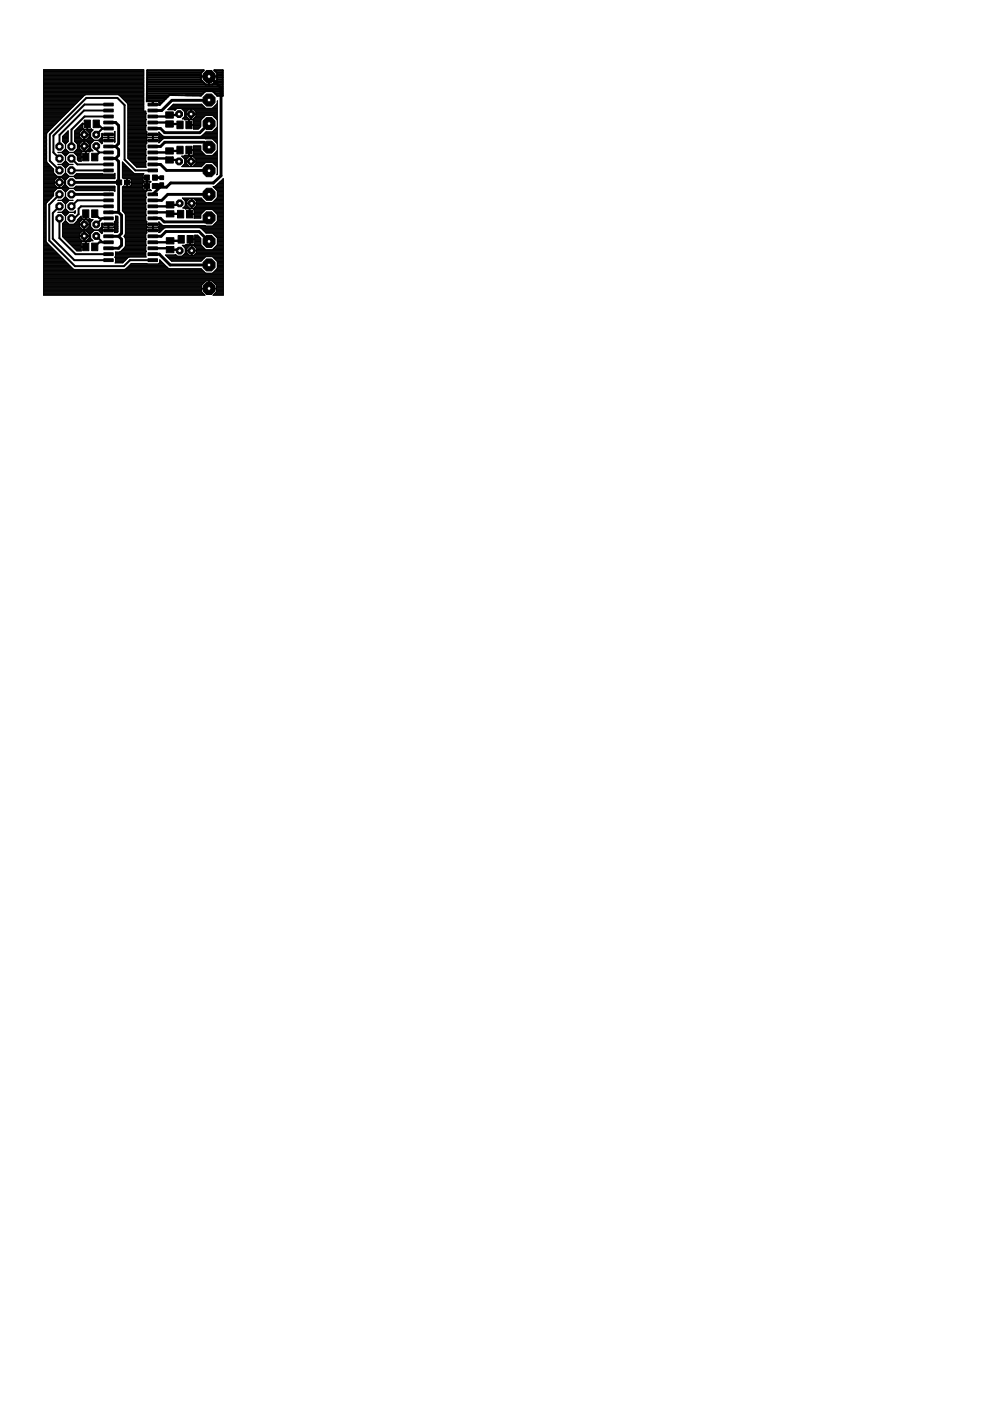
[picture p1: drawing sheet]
<svg xmlns="http://www.w3.org/2000/svg" width="210mm" height="297mm" viewBox="0 0 210 297" stroke-linecap="round" stroke-linejoin="round" font-family="sans-serif">
<g fill="#000" stroke="#000" stroke-width=".21">
<path d="M17.5 32.5h1.3v1.6h-1.3zM17.8 25.5h1.4v1.6h-1.4zM19.4 32.5h1.3v1.6h-1.3zM19.7 25.5h1.4v1.6h-1.4zM22 21.9h2v.6h-2zM22 23.1h2v.6h-2zM22 24.4h2v.6h-2zM22 25.7h2v.6h-2zM22 26.9h2v.6h-2zM22 28.2h2v.6h-2zM22 29.5h2v.6h-2zM22 30.8h2v.5h-2z"/>
<path d="M22 32h2v.6h-2zM22 33.3h2v.6h-2zM22 34.6h2v.6h-2zM22 35.8h2v.6h-2zM24.7 38.2h1.1v1h-1.1zM26.4 38.2h1.1v1h-1.1zM30.6 38.9h1.1v1h-1.1zM30.6 37.1h1.1v1.1h-1.1zM31.4 35.8h2v.6h-2zM31.4 34.6h2v.6h-2zM31.4 33.3h2v.6h-2zM31.4 32h2v.6h-2z"/>
<path d="M31.4 30.8h2v.5h-2zM31.4 29.5h2v.6h-2zM31.4 28.2h2v.6h-2zM31.4 26.9h2v.6h-2zM31.4 25.7h2v.6h-2zM31.4 24.4h2v.6h-2zM31.4 23.1h2v.6h-2zM31.4 21.9h2v.6h-2zM32.3 38.9h1.1v1h-1.1zM32.3 37.1h1.1v1.1h-1.1zM33.9 38.8h.8v.8h-.8zM33.9 37.3h.8v.8h-.8z"/>
<path d="M35.1 31.3h1.6v1.4h-1.6zM35.1 33.3h1.6v1.3h-1.6zM35.1 25.6h1.6v1.3h-1.6zM35.1 23.7h1.6v1.3h-1.6zM37.5 31h1.3v1.6h-1.3zM37.5 25.7h1.3v1.6h-1.3zM39.4 31h1.3v1.6h-1.3zM39.4 25.7h1.3v1.6h-1.3zM17.5 44.5h1.3v1.6h-1.3zM17.5 51.5h1.3v1.6h-1.3zM19.4 44.5h1.3v1.6h-1.3zM19.4 51.5h1.3v1.6h-1.3z"/>
<path d="M22 40.9h2v.6h-2zM22 42.2h2v.6h-2zM22 43.5h2v.5h-2zM22 44.7h2v.6h-2zM22 46h2v.6h-2zM22 47.3h2v.6h-2zM22 48.5h2v.6h-2zM22 49.8h2v.6h-2zM22 51.1h2v.6h-2zM22 52.3h2v.6h-2zM22 53.6h2v.6h-2zM22 54.9h2v.6h-2z"/>
<path d="M31.4 54.9h2v.6h-2zM31.4 53.6h2v.6h-2zM31.4 52.3h2v.6h-2zM31.4 51.1h2v.6h-2zM31.4 49.8h2v.6h-2zM31.4 48.5h2v.6h-2zM31.4 47.3h2v.6h-2zM31.4 46h2v.6h-2zM31.4 44.7h2v.6h-2zM31.4 43.5h2v.5h-2zM31.4 42.2h2v.6h-2zM31.4 40.9h2v.6h-2z"/>
<path d="M35.3 50.4h1.6v1.3h-1.6zM35.3 52.3h1.6v1.3h-1.6zM35.3 44.7h1.6v1.3h-1.6zM35.3 42.8h1.6v1.3h-1.6zM37.6 44.6h1.3v1.6h-1.3zM37.8 49.9h1.3v1.6h-1.3zM39.5 44.6h1.4v1.6h-1.4zM39.7 49.9h1.3v1.6h-1.3z"/>
<circle cx="20.4" cy="47.6" r=".78"/>
</g>
<g fill="none" stroke="#000" stroke-width=".21">
<path d="M9.2 20h21.3M9.2 19.9h21.3M9.2 19.7h21.3M9.2 19.6h21.3M9.2 19.5h21.3M9.2 19.4h21.3M9.2 19.3h21.3M9.2 19.1h21.3M9.2 19h21.3M9.2 18.9h21.3M9.2 18.8h21.3M9.2 18.7h21.3"/>
<path d="M9.2 18.5h21.3M9.2 18.4h21.3M9.2 18.3h21.3M9.2 18.2h21.3M9.2 18.1h21.3M9.2 17.9h21.3M9.2 17.8h21.3M9.2 17.7h21.3M9.2 17.6h21.3M9.2 17.5h21.3M9.2 17.3h21.3M9.2 17.2h21.3"/>
<path d="M9.2 17.1h21.3M9.2 17h21.3M9.2 16.8h21.3M9.2 16.7h21.3M9.2 16.6h21.3M9.2 16.5h21.3M9.2 16.4h21.3M9.2 16.3h21.3M9.2 16.1h21.3M9.2 16h21.3M9.2 15.9h21.3M9.2 15.8h21.3"/>
<path d="M9.2 15.6h21.3M9.2 15.5h21.3M9.2 15.4h21.3M9.2 15.3h21.3M9.2 15.2h21.3M9.2 15h21.3M9.2 14.9h21.3M9.2 29.4h.7M9.2 29.9h.7M9.2 29.8h.7M9.2 29.1h.7M9.2 20.1h21.3"/>
<path d="M9.2 34.8h1.1M9.2 32.4h.7M9.2 32.3h.7M9.2 27.6h1.3M9.2 28.6h.7M9.2 32.2h.7M9.2 33.3h.7M9.2 33.4h.7M9.2 34.2h.7M9.2 36.9h2.4M9.2 39.6h2.8M9.2 37.8h2.7"/>
<path d="M9.2 37.7h2.8M9.2 37.6h5.3M9.2 38.5h2.3M9.2 39.5h2.7M9.2 28.9h.7M9.2 27.9h1M9.2 24.4h4.5M9.2 27.3h1.6M9.2 26.4h2.5M9.2 23h5.9M9.2 22h6.9M9.2 34.5h.8"/>
<path d="M9.2 33.1h.7M9.2 32.9h.7M9.2 31.9h.7M9.2 31h.7M9.2 31.1h.7M9.2 39.8h5.3M9.2 39.9h5.4M9.2 39.4h2.6M9.2 39.3h2.5M9.2 39.2h2.3M9.2 39h2.3M9.2 38.9h2.3"/>
<path d="M9.2 38.8h2.3M9.2 38.7h3.3M9.2 38.4h2.3M9.2 38.3h2.3M9.2 38.2h2.4M9.2 38.1h2.5M9.2 38h2.6M9.2 37.5h5.4M9.2 37.3h2.9M9.2 37.2h2.7M9.2 37.1h2.6M9.2 37h2.5"/>
<path d="M9.2 36.7h2.3M9.2 36.6h2.2M9.2 36.5h2.2M9.2 36.4h2.2M9.2 36.3h2.2M9.2 36.1h2.2M9.2 36h2.2M9.2 35.9h2.2M9.2 35.8h2.1M9.2 35.7h2M9.2 35.5h1.8M9.2 35.4h1.7"/>
<path d="M9.2 35.3h1.6M9.2 35.2h1.5M9.2 35.1h1.4M9.2 34.9h1.2M9.2 34.7h1M9.2 34.6h.9M9.2 34.3h.7M9.2 34.1h.7M9.2 34h.7M9.2 33.8h.7M9.2 33.7h.7M9.2 33.6h.7"/>
<path d="M9.2 33.5h.7M9.2 33h.7M9.2 32.8h.7M9.2 32.6h.7M9.2 32.5h.7M9.2 32h.7M9.2 31.8h.7M9.2 31.7h.7M9.2 31.6h.7M9.2 31.4h.7M9.2 31.3h.7M9.2 31.2h.7"/>
<path d="M9.2 30.8h.7M9.2 30.7h.7M9.2 30.6h.7M9.2 30.5h.7M9.2 30.4h.7M9.2 30.2h.7M9.2 30.1h.7M9.2 30h.7M9.2 29.6h.7M9.2 29.5h.7M9.2 29.3h.7M9.2 29h.7"/>
<path d="M9.2 28.8h.7M9.2 28.7h.7M9.2 28.4h.7M9.2 28.3h.7M9.2 28.2h.7M9.2 28.1h.9M9.2 27.8h1.1M9.2 27.7h1.2M9.2 27.5h1.4M9.2 27.2h1.7M9.2 27.1h1.8M9.2 27h1.9"/>
<path d="M9.2 26.9h2M9.2 26.7h2.2M9.2 26.6h2.3M9.2 26.5h2.4M9.2 26.2h2.7M9.2 26.1h2.8M9.2 26h2.9M9.2 25.9h3M9.2 25.8h3.1M9.2 25.7h3.2M9.2 25.5h3.4M9.2 25.4h3.5"/>
<path d="M9.2 25.3h3.6M9.2 25.2h3.7M9.2 25h3.9M9.2 24.9h4M9.2 24.8h4.1M9.2 24.7h4.2M9.2 24.6h4.3M9.2 24.3h4.6M9.2 24.2h4.7M9.2 24.1h4.8M9.2 24h4.9M9.2 23.8h5.1"/>
<path d="M9.2 23.7h5.2M9.2 23.6h5.3M9.2 23.5h5.4M9.2 23.4h5.6M9.2 23.2h5.7M9.2 23.1h5.8M9.2 22.9h6M9.2 22.8h6.1M9.2 22.6h6.3M9.2 22.5h6.4M9.2 22.4h6.5M9.2 22.3h6.6"/>
<path d="M9.2 22.2h6.8M9.2 21.9h7M9.2 21.8h7.1M9.2 21.7h7.2M9.2 21.5h7.4M9.2 21.4h7.5M9.2 21.3h7.6M9.2 21.2h7.7M9.2 21.1h7.8M9.2 21h8M9.2 20.8h8.1M9.2 20.7h8.2"/>
<path d="M9.2 20.6h8.3M9.2 20.5h8.4M9.2 20.3h8.6M9.2 20.2h8.7M10.2 27.9l-.3 .5v5.8l.3 .5M10.2 34.7l1.2 1.2M11.4 35.9v.8l.7 .7h1l.8-.7M12.1 37.6l-.6 .6v.4h2.2v-.4l-.6-.6M12.1 39.8l-.6-.7v-.3h2.2v.3l-.6 .7M12.3 34.8l3.2 .1h-.9l-.7 .7-.8-.7zM12.5 39.6h.2M12.5 37.8h.2"/>
<path d="M12.5 37.7h.2M12.5 38.5h.2M12.5 39.5h.2M12.5 37.6v2.2M12.5 39.4h.2M12.5 39.3h.2M12.5 39.2h.2M12.5 39h.2M12.5 38.9h.2M12.5 38.8h.2M12.5 38.4h.2M12.5 38.3h.2"/>
<path d="M12.5 38.2h.2M12.5 38.1h.2M12.5 38h.2M12.7 37.6v2.2M12.7 38.7h1.2M13.1 32.4l.8 .7M13.2 37.3h1.4M13.2 34.9h1.4M13.2 37.7h1.2M13.2 39.6h1.2M13.3 32.2h1.2M13.3 34.7h1.2"/>
<path d="M13.3 29.4h1.2M13.3 29.9h1.2M13.3 29.8h1.2M13.3 29.1h1.2M13.3 30l.6 .5M13.3 28.9v1.1M13.3 28.9l1.2-1.2v2.3M13.3 37.8h.9M13.3 28.9h1.2M13.3 37.2h1.2M13.3 35.1h1.2M13.3 32.5h1.2"/>
<path d="M13.3 30h1.2M13.3 29.6h1.2M13.3 29.5h1.2M13.3 29.3h1.2M13.3 29h1.2M13.3 39.5h.9M13.4 37.1h1M13.4 35.2h1M13.4 34.6h1M13.4 32h1M13.4 38h.7M13.4 32.6h1"/>
<path d="M13.4 30.1h1M13.4 28.8h1.1M13.4 39.4h.7M13.5 31.9h.7M13.5 34.5h.7M13.5 37h.7M13.5 35.3h.7M13.5 32.8h.7M13.5 38.1h.5M13.5 30.2h.7M13.5 28.7h1M13.6 39.3h.4"/>
<path d="M13.6 31.8h.5M13.7 28.6h.8M13.7 36.9h.4M13.7 32.9h.4M13.7 35.4h.4M13.7 34.3h.4M13.7 30.4h.4M13.7 39.2h.2M13.7 38.2h.2M13.7 38.5h.2M13.7 39h.2M13.7 38.9h.2"/>
<path d="M13.7 38.8h.2M13.7 38.4h.2M13.7 38.3h.2M13.8 34.2h.2M13.8 35.5h.2M13.8 31.7h.2M13.8 36.7h.2M13.8 33h.2M13.8 30.5h.2M13.8 28.4h.7M13.9 30.5v1.1M13.9 33.1v1"/>
<path d="M13.9 35.6v1.1M13.9 34.1l-.8 .7M13.9 31.6l-.8 .7M13.9 33.3h.1M13.9 33.4h.1M13.9 33.1h.1M13.9 31h.1M13.9 31.1h.1M13.9 36.6h.1M13.9 36.5h.1M13.9 36.4h.1M13.9 36.3h.1"/>
<path d="M13.9 36.1h.1M13.9 36h.1M13.9 35.9h.1M13.9 35.8h.1M13.9 35.7h.1M13.9 34.1h.1M13.9 34h.1M13.9 33.8h.1M13.9 33.7h.1M13.9 33.6h.1M13.9 33.5h.1M13.9 31.6h.1"/>
<path d="M13.9 31.4h.1M13.9 31.3h.1M13.9 31.2h.1M13.9 30.8h.1M13.9 30.7h.1M13.9 30.6h.1M13.9 38.2v1l.7 .7h1.1l.4-.4h8.3M13.9 36.7l.7 .7h1.1l.5-.6 8 .1 .2-.2M13.9 31.6l.7 .7M13.9 34.1l.7 .7M13.9 28.3h.6M14 28.2h.5"/>
<path d="M14.1 28.1h.4M14.3 27.9h.2M14.4 27.8h.1M14.5 30l-.6 .5M14.6 32.4l-.7 .7M15.7 32.4l.7 .7v.8M15.7 39.9h8.7M15.7 37.5h8.7M15.7 37.3h8.7M15.8 32.2h3.3M15.8 37.6h8.6M15.8 29.4h1.4"/>
<path d="M15.8 29.9h4M15.8 29.8h8.6M15.8 29.1h1.2M15.8 30l.6 .5v1.1l-.7 .7M15.8 28.6h2M15.8 28.9h1M15.8 27.9h1.2M15.8 39.8h8.6M15.8 37.2h8.6M15.8 32.5h1.4M15.8 30h1.6M15.8 29.6h4"/>
<path d="M15.8 29.5h1.5M15.8 29.3h1.3M15.8 29h1.1M15.8 28.8h1M15.8 28.7h1M15.8 28.4h1M15.8 28.3h1M15.8 28.2h1M15.8 28.1h1.1M15.8 27.8h1.3M15.9 27.7h1.4M15.9 37.7h8.5"/>
<path d="M15.9 37.1h8.5M15.9 32h3.3M16 39.6h8.4M16 32.6h1.2M16 30.1h1.3M16 27.6h1.4M16 31.9h1.3M16.1 37.8h8.3M16.1 39.5h8.3M16.1 37h8.3M16.1 32.8h1.1M16.1 30.2h1"/>
<path d="M16.1 27.5h3.4M16.2 31.8h1M16.2 36.9h5.5M16.2 32.9h1M16.2 30.4h.8M16.3 27.3h1.4M16.3 31.7h.8M16.3 33h.9M16.3 30.5h.6M16.4 27.2h1.2M16.4 33.1h.8M16.4 31h1.4"/>
<path d="M16.4 31.1h2.8M16.4 33.8h.8M16.4 33.7h.8M16.4 33.6h.8M16.4 33.5h.8M16.4 31.6h.6M16.4 31.4h.4M16.4 31.3h.4M16.4 31.2h.4M16.4 30.8h.4M16.4 30.7h.4M16.4 30.6h.4"/>
<path d="M16.5 34h.7M16.5 27.1h1M16.6 34.1h.6M16.6 27h.9M16.7 26.9h.8M16.8 28.1l.6-.6h.4v2.1h-.4l-.6-.6v-.4h2.1v.4l-.6 .6h-.4v-2.1h.4l.6 .6v.4h-2.1zM16.8 30.6l.6-.6h.4v2h-.4l-.6-.6M16.8 30.6v.3h2.1v-.3M16.8 31.1v.3M16.9 26.7h.6M17 26.6h.5M17.1 26.5h.4"/>
<path d="M17.2 33.4v.8h-.5l-.3-.3M17.2 32.4v.8M17.2 26.4h.3M17.3 32.3h-5l4.9 .1M17.3 32.3l-.1 .1M17.3 26.2h1.1M17.5 26.1h.1M17.5 32.2l-.2 .1M17.5 27.1v-.8h1.1v1.1l.7-.1M17.5 27.1l.2 .2M17.7 27.3l.7 .1v-1.2l-.9-.1-1.7 1.7v2.2M17.8 29.4h.1"/>
<path d="M17.8 29.1h.1M17.8 27.6h.1M17.8 28.9h.1M17.8 27.9h.1M17.8 31.9h.1M17.8 31.8h.1M17.8 31.7h.1M17.8 31.6h.1M17.8 31.4h.1M17.8 31.3h.1M17.8 31.2h.1M17.8 30.8h.1"/>
<path d="M17.8 30.7h.1M17.8 30.6h.1M17.8 30.5h.1M17.8 30.4h.1M17.8 30.2h.1M17.8 30.1h.1M17.8 30h.1M17.8 29.5h.1M17.8 29.3h.1M17.8 29h.1M17.8 28.8h.1M17.8 28.7h.1"/>
<path d="M17.8 28.4h.1M17.8 28.3h.1M17.8 28.2h.1M17.8 28.1h.1M17.8 27.8h.1M17.8 27.7h.1M17.9 28.6h1.3M17.9 31h1.3M18.1 32.4h.2M18.1 32.3h.2M18.1 32.2v1.2h-1.7M18.1 33.1h.2"/>
<path d="M18.1 32.9h.2M18.1 33h.2M18.1 32.8h.2M18.1 32.6h.2M18.1 32.5h.2M18.2 20.1l-8 7.8M18.3 32.2v1l-1.9 .1M18.3 30h1.4M18.4 27.6l1.3-.1-.5 .6M18.4 29.5h1.3M18.4 31.9h1.2M18.4 27.3h.2"/>
<path d="M18.4 26.4h.2M18.4 27.2h.2M18.4 27.1h.2M18.4 27h.2M18.4 26.9h.2M18.4 26.7h.2M18.4 26.6h.2M18.4 26.5h.2M18.5 30.1h1.1M18.5 27.7h1.1M18.5 29.4h1M18.5 31.8h1"/>
<path d="M18.6 30.2h.9M18.6 27.8h.9M18.6 29.3h.8M18.6 31.7h.8M18.7 30.4h.6M18.7 27.9h.6M18.8 29.1h.5M18.8 31.6h.5M18.8 30.5h.4M18.8 28.1h.4M18.9 29h.3M18.9 31.4h.3"/>
<path d="M18.9 30.6l-.6-.6h-.4v2h.4l.6-.6v-.3M18.9 28.9h.3M18.9 31.3h.3M18.9 31.2h.3M18.9 30.8h.3M18.9 30.7h.3M18.9 30.6h.3M18.9 28.8h.3M18.9 28.7h.3M18.9 28.4h.3M18.9 28.3h.3M18.9 28.2h.3"/>
<path d="M19.2 28.1v.9l.7 .7M19.2 30.5v1l.5 .5-.8 .2M19.3 27.3h.1M19.3 27.3l.3 .2M20.9 29.7l.7-.7 .1-.7v.1h1.2v1.5h-1.9M21 29.6h.7M21.1 30h.6M21.1 29.5h.6M21.2 30.1h.5M21.3 29.4h.4M21.3 30.2h.4M21.4 29.3h.3"/>
<path d="M21.4 30.4h.3M21.5 29.1h2.9M21.6 30.5h.1M21.6 28.6h2.8M21.6 30.5l-.7-.7h-1l-.7 .7M21.6 28.9h.1M21.6 29h.1M21.6 28.8h.1M21.6 28.7h.1M21.6 28.4h.1M21.6 28.3h.1M21.7 28.6v.4"/>
<path d="M21.7 29.9v.2M21.7 30.1v.1M21.7 29.4v.3M21.7 30.2l-.1 .3M21.7 29l.2 .1-.2 .2M21.7 29.3v.1M22.9 29.4h.2M22.9 28.9h.2M22.9 29.6h.2M22.9 29.5h.2M22.9 29.3h.2M22.9 29h.2"/>
<path d="M22.9 28.8h.2M22.9 28.7h.2M24.3 29l-.3 .1 .3 .2M24.3 29.3v.4M24.3 36.9h.1M24.3 29.3h.1M24.3 29h.1M24.3 27.9h.1M24.3 28.1l.1-.2-.1 2.2v-.2M24.3 28.1v.1M24.3 28.1h.1M24.3 29.4h.1"/>
<path d="M24.3 28.2v.2h-1.2v1.5h1.3M24.3 28.6v.4M24.3 28.9h.1M24.3 30.1h.1M24.3 30h.1M24.3 29.6h.1M24.3 29.5h.1M24.3 28.8h.1M24.3 28.7h.1M24.3 28.4h.1M24.3 28.3h.1M24.3 28.2h.1"/>
<path d="M24.4 36.7v1.1M24.4 39.5v1.1l-.2-.2h-8.1l-.4-.4h-1.1l-.7 .7M24.4 37.8l-8.3 .1-.4-.5h-1.1l-.7 .8M24.4 36.7h.1M25 20.1l2 1.8M25.3 20.2h5.2M25.4 20.3h5.1M25.6 20.5h4.9M25.7 20.6h4.8M25.8 20.7h4.7M25.9 20.8h4.6M26 34.8h.4"/>
<path d="M26 36.9h4.4M26 39.6v5.1M26 39.6h4.3M26 37.7h5.1M26 37.6h5.1v.9M26 34.5h.1M26 39.8h4.3M26 39.9h4.3M26 37.5h4.3M26 37.3h4.3M26 37.2h4.3M26 37.1h4.3"/>
<path d="M26 37h4.4M26 36.7h2.4M26 36.6h2.2M26 36.5h2.1M26 36.4h2M26 36.3h1.9M26 36.1h1.7M26 36h1.6M26 35.9h1.5M26 35.8h1.4M26 35.7h1.3M26 35.5h1.2"/>
<path d="M26 35.4h1M26 35.3h.9M26 35.2h.8M26 35.1h.7M26 34.9h.5M26 34.7h.3M26 34.6h.2M26 37.7l.4 .1M26.1 21h4.4M26.1 37.8h4.2M26.1 39.5h5.1v.8l.6-.1M26.2 21.1h4.3"/>
<path d="M26.3 21.2h4.2M26.4 21.3h4.1M26.5 21.4h4M26.6 21.5h3.9M26.8 21.7h3.7M26.9 37.8v.8h.9v-.6M26.9 38.5h.1M26.9 39.4h.1M26.9 39.3h.1M26.9 39.2h.1M26.9 39h.1M26.9 38.9h.1"/>
<path d="M26.9 38.8h.1M26.9 38.4h.1M26.9 38.3h.1M26.9 38.2h.1M26.9 38.1h.1M26.9 38h.1M26.9 21.8h3.6M27 21.9l.1 .3M27 21.9h3.5M27 37.8v1.7l.8-.1M27 38.7h3.4M27.1 22h3.4"/>
<path d="M27.1 29.4h4M27.1 29.8h7.1M27.1 29.1h19M27.1 22.2v11.4l1.9 1.9h2l-.1-1.1 .2-.2-.2-.1M27.1 32.4h3.8M27.1 32.3h3.8M27.1 27.6h3.8M27.1 28.6h7.1M27.1 32.2h3.8M27.1 33.3h3.8M27.1 33.4h3.8M27.1 28.9h4"/>
<path d="M27.1 27.9h4M27.1 24.4h3.8M27.1 27.3h3.8M27.1 26.4h3.8M27.1 23h3.4M27.1 33.1h3.8M27.1 32.9h3.9M27.1 31.9h3.8M27.1 31h3.8M27.1 31.1h3.8M27.1 33.5h3.8M27.1 33h3.9"/>
<path d="M27.1 32.8h3.8M27.1 32.6h3.8M27.1 32.5h3.8M27.1 32h3.8M27.1 31.8h3.8M27.1 31.7h3.9M27.1 31.6h3.8M27.1 31.4h3.8M27.1 31.3h3.8M27.1 31.2h3.8M27.1 30.8h3.8M27.1 30.7h3.8"/>
<path d="M27.1 30.6h3.8M27.1 30.5h3.9M27.1 30.4h4M27.1 30.2h4M27.1 30.1h4M27.1 30h4M27.1 29.6h4M27.1 29.5h4M27.1 29.3h4M27.1 29h4M27.1 28.8h4M27.1 28.7h4"/>
<path d="M27.1 28.4h4M27.1 28.3h4M27.1 28.2h4M27.1 28.1h4M27.1 27.8h3.9M27.1 27.7h3.8M27.1 27.5h3.8M27.1 27.2h3.8M27.1 27.1h3.8M27.1 27h3.8M27.1 26.9h3.8M27.1 26.7h3.8"/>
<path d="M27.1 26.6h4M27.1 26.5h3.8M27.1 26.2h3.8M27.1 26.1h3.8M27.1 26h3.8M27.1 25.9h3.8M27.1 25.8h3.8M27.1 25.7h3.8M27.1 25.5h3.8M27.1 25.4h3.9M27.1 25.3h3.9M27.1 25.2h3.8"/>
<path d="M27.1 25h3.8M27.1 24.9h3.8M27.1 24.8h3.8M27.1 24.7h3.8M27.1 24.6h3.8M27.1 24.3h3.8M27.1 24.2h3.8M27.1 24.1h3.9M27.1 24h3.8M27.1 23.8h3.8M27.1 23.7h3.8M27.1 23.6h3.8"/>
<path d="M27.1 23.5h3.4M27.1 23.4h3.4M27.1 23.2h3.4M27.1 23.1h3.4M27.1 22.9h3.4M27.1 22.8h3.4M27.1 22.6h3.4M27.1 22.5h3.4M27.1 22.4h3.4M27.1 22.3h3.4M27.1 22.2h3.4M27.2 33.6h3.7"/>
<path d="M27.3 33.7h3.6M27.4 33.8h3.5M27.5 34h3.4M27.5 37.8l.3 .2M27.6 34.1h3.3M27.7 34.2h3.3M27.7 39.4h3.4M27.7 38h2.6M27.8 39.4v-.6h-.9v.7l-.7-.1-.2 .2M27.8 38h.1M27.8 39.3h2.5M27.8 38.1h2.5"/>
<path d="M27.8 38.5h4.2M27.8 39.2h2.5M27.8 39h2.5M27.8 38.9h2.5M27.8 38.8h2.5M27.8 38.4h2.6M27.8 38.3h2.6M27.8 38.2h2.5M27.9 34.3h3M28 34.5h2.9M28.1 34.6h2.8M28.2 34.7h2.7"/>
<path d="M28.4 34.8h2.5M28.5 34.9h2.4M28.6 35.1h2.3M28.7 35.2h2.2M28.9 35.3h2M29 35.4h2M30.3 39.5v.6l.2 .1M30.3 38.8l.3-.2h.5v1.7l-.6-.1M30.3 38.8v.1M30.4 38.3l.2 .2M30.4 37l.1-.2-2.2-.1-2.3-2.4v3.4M30.4 37l-.1 .6"/>
<path d="M30.4 38.3l-.1-.6h.9v.8M30.9 24.2l.2-.1-.2-.2v-.3h-.4v-8.8h-21.3v47.8h34.3l-.8-.8v-.5h1.5v-1.7h-.5l-1 .9v.6h3.2v-.6l-.9-.9h-.6v1.7h1.5v.5l-.7 .8h2.1v-24.7M30.9 24.2v1l.2 .1-.2 .2v1M30.9 30.6v1M30.9 31.6l.2 .1-.2 .1v1l.2 .2-.2 .1v1M30.9 26.5l.2 .1M31.1 26.6l-.2 .2v.9l.3 .3-.1 .1M31.1 28.2v.2h1.2v1.5h-5.2M31.1 28.6v.4M31.1 29.9v.2M31.1 30.1v.1M31.1 30.2l-.2 .4"/>
<path d="M31.1 39.6h.1M31.1 37.8h.1M31.1 28.1v.1M31.1 39.8h.1M31.1 39.9h.1M31.1 39.3h.1M31.1 39.2h.1M31.1 39h.1M31.1 38.9h.1M31.1 38.8h.1M31.1 38.7h.1M31.1 38.4h.1"/>
<path d="M31.1 38.3h.1M31.1 38.2h.1M31.1 38.1h.1M31.1 38h.1M31.1 29l.2 .1-.2 .2M31.1 29.3v.4M31.9 38.4l-.2 .1M31.9 38.4l.1 .1M31.9 38.4h.1M32 38.5l-.8 .1v.7h-.9v-.4M32.3 29.4h.2M32.3 28.9h.2"/>
<path d="M32.3 29.6h.2M32.3 29.5h.2M32.3 29.3h.2M32.3 29h.2M32.3 28.8h.2M32.3 28.7h.2M33.6 29.3h12.5M33.7 29.3v.1M33.7 29l-.3 .1 .3 .2M33.7 29h12.4M33.7 28.1h.1M33.7 29.4h12.4"/>
<path d="M33.7 29.4v.3M33.7 30.2h.1M33.7 30.1v.1M33.7 28.2v.2h-1.2v1.5h1.6M33.7 28.6v.4M33.7 29.9v.2M33.7 28.2v-.2l1.1 .9M33.7 28.9h12.4M33.7 30.1h.2M33.7 30h.3M33.7 29.6h.7M33.7 29.5h.8"/>
<path d="M33.7 28.8h.8M33.7 28.7h.7M33.7 28.4h.4M33.7 28.3h.3M33.7 28.2h.2M34.5 29.5l-.8 .7M34.8 29.4l-.3 .1M35.6 23.2h1.7M35.7 23.1h1.7M35.9 23h10.2M36 22.9h7.5M36.1 22.8h7.3"/>
<path d="M36.2 22.6h7.1M36.3 22.5h6.9M36.4 22.4h6.6M36.6 22.3h6.3M36.7 22.2h6.1M37 23.4h.1M38.5 23l.7 .7v1M38.6 35.3h4.1M38.6 23.1h7.5M38.7 33.3h1.3M38.7 25.2h1.3M38.7 23.2h1.3"/>
<path d="M38.7 35.2h1.3M38.8 33.4h1.1M38.8 25h1.1M38.8 23.4h1.1M38.8 35.1h1.1M38.9 33.5h.9M38.9 24.9h.9M38.9 34.9h.9M38.9 23.5h.9M39.1 33.6h.6M39.1 24.8h.5M39.1 34.8h.5"/>
<path d="M39.1 23.6h.5M39.1 25.3h3.7M39.1 33h7M39.2 34.2h1.2M39.2 24.4h.3M39.2 24.7l-.5 .5h.3l.2 .2M39.2 34.5h.3M39.2 34.7h.3M39.2 34.6h.3M39.2 34.3h.3M39.2 34.1h.3M39.2 34h.3"/>
<path d="M39.2 33.8h.3M39.2 33.7h.3M39.2 24.7h.3M39.2 24.6h.3M39.2 24.3h.3M39.2 24.2h1.2M39.2 24.1h.3M39.2 24h.3M39.2 23.8h.3M39.2 23.7h.3M39.2 25.4h.8v1h2.6M39.2 25.4h.1"/>
<path d="M39.5 23.8l.6-.6h.3v2.1h-.3l-.6-.7v-.3h2.1v.3l-.7 .7h-.3v-2.1h.3l.7 .6v.3h-2.1zM39.5 33.8l.6-.6h.3v2.1h-.3l-.6-.7v-.3h2.1v.3l-.7 .7h-.3v-2.1h.3l.7 .6v.3h-2.1zM40 32.4h.2M40 32.3h.2M40 32.2h.2M40 32.8h.2M40 32.6h.2M40 32.5h.2M40 32h.2M40 26.2h.2M40 26.1h.2M40 26h.2"/>
<path d="M40 25.9h.2M40 25.8h.2M40 25.7h.2M40 25.5h.2M40 25.4h.2M40.2 31.8h2.4M40.2 26.5h2.4M40.4 34.8h.2M40.4 33.3h.2M40.4 33.4h.2M40.4 24.4h.2M40.4 34.5h.2"/>
<path d="M40.4 35.2h.2M40.4 35.1h.2M40.4 34.9h.2M40.4 34.7h.2M40.4 34.6h.2M40.4 34.3h.2M40.4 34.1h.2M40.4 34h.2M40.4 33.8h.2M40.4 33.7h.2M40.4 33.6h.2M40.4 33.5h.2"/>
<path d="M40.4 25.2h.2M40.4 25h.2M40.4 24.9h.2M40.4 24.8h.2M40.4 24.7h.2M40.4 24.6h.2M40.4 24.3h.2M40.4 24.1h.2M40.4 24h.2M40.4 23.8h.2M40.4 23.7h.2M40.4 23.6h.2"/>
<path d="M40.4 23.5h.2M40.4 23.4h.2M40.4 23.2h.2M40.6 34.2h5.5M40.6 24.2h5.5M40.9 25.4h1.7M40.9 25.4l.1 .2M40.9 32.9h2.6M41 33.3h5.1M41 25.5h1.6M41 32.7l-.2 .2h-1.6l-.2 .2M41 32.8h2.4"/>
<path d="M41 25.2h1.9M41 23.2h5.1M41 32.4h2.1M41 32.3h1.9M41 32.2h1.8M41 25.6v.8M41 31.9v.8M41 32.7h.1M41 31.1h1.6M41 35.2h1.9M41 32.6h2.3M41 32.5h2.2"/>
<path d="M41 32h1.7M41 31.7h1.6M41 31.6h1.6M41 31.4h1.6M41 31.3h1.6M41 31.2h1.6M41 27.2h1.2M41 27.1h1.3M41 27h1.4M41 26.9h1.5M41 26.7h1.6M41 26.6h1.6"/>
<path d="M41 26.2h1.6M41 26.1h1.6M41 26h1.6M41 25.9h1.6M41 25.8h1.6M41 25.7h1.6M41.1 33.4h5M41.1 25h1.9M41.1 35.1h1.9M41.1 23.4h5M41.3 33.5h4.8M41.3 24.9h1.8"/>
<path d="M41.3 34.9h1.8M41.3 23.5h4.8M41.4 33.6h4.7M41.4 24.8h1.8M41.4 23.6h4.7M41.4 34.8h1.8M41.5 33.7h4.6M41.5 24.7h1.8M41.5 23.7h4.6M41.5 34.7h1.8M41.6 24.4h4.5M41.6 34.5h4.5"/>
<path d="M41.6 34.6h1.9M41.6 34.3h4.5M41.6 34.1h4.5M41.6 34h4.5M41.6 33.8h4.5M41.6 24.6h1.9M41.6 24.3h4.5M41.6 24.1h4.5M41.6 24h4.5M41.6 23.8h4.5M42.6 31.9v-1h-1.6v.8h-.8v1.2M42.6 31.9h-2.6v1"/>
<path d="M42.6 31.9l1 1.1h1.4l1.1-1.1M42.8 28.8l-.3 .1M42.8 28.8h3.3M43 28.7h3.1M43.1 28.6h.1M43.1 28.6h3M43.2 28.4h2.9M43.3 28.3h2.8M43.5 29.4h1.5l1.1 1.1M43.5 28.2h2.6M43.6 28.1h2.5M43.6 24.4l-1 1.1v1.3l-.5 .5h-1.1v-.7h-.8v-1.2h.7"/>
<path d="M45 24.4l1 1M45 34.4l1.1 1.1M45.1 32.9h1M45.1 29.5h1M45.1 22.9h1M45.2 34.6h.9M45.2 27.8h.9M45.2 24.6h.9M45.2 32.8h.9M45.2 29.6h.9M45.2 22.8h.9M45.3 39.6h2"/>
<path d="M45.3 34.7h.8M45.3 27.7h.8M45.3 24.7h.8M45.4 29.8h.7M45.4 39.8h1.9M45.4 32.6h.7M45.4 22.6h.7M45.4 24.8h.7M45.4 34.8h.7M45.4 27.6h.7M45.5 29.9h.6M45.5 32.5h.6"/>
<path d="M45.5 39.9h1.8M45.5 22.5h.6M45.5 39.5h1.8M45.5 27.5h.6M45.5 24.9h.6M45.6 34.9h.5M45.6 32.4h.5M45.6 30h.5M45.6 22.4h.5M45.6 39.5l-.4 .1 .9 .9M45.6 39.5h.1M45.7 27.3h.4"/>
<path d="M45.7 35.1h.4M45.7 25h.4M45.7 32.3h.4M45.7 39.4h1.6M45.7 30.1h.4M45.7 22.3h.4M45.8 39.4l-.2 .1M45.8 25.2h.3M45.8 35.2h.3M45.8 27.2h.3M45.8 32.2h.3M45.8 30.2h.3"/>
<path d="M45.8 39.3h1.5M45.8 22.2h.3M45.9 27.1h.2M45.9 25.3h.2M45.9 35.3h.2M46 32h.1M46 30.4h.1M46 22h.1M46 39.2h1.3M46 37h.1M46 35.4h.1M46 27h.1"/>
<path d="M46.1 27.9h-2.4l-.9 .9M46.1 26.9l-1.1 1M46.1 26.4h.1M46.1 33.1h-7.6l.7 .6v1l-.7 .6h4.2l.9-.9M46.1 21.9l-1.1 1h-1.4l-.9-.8h-5.9l-1.2 1.2h1.3l.2 .1 .4-.4M46.1 31h.1M46.1 31.1h.1M46.1 36.7h.1M46.1 36.6h.1M46.1 36.5h.1M46.1 36.4h.1M46.1 36.3h.1"/>
<path d="M46.1 36.1h.1M46.1 36h.1M46.1 35.9h.1M46.1 35.8h.1M46.1 35.7h.1M46.1 35.5h.1M46.1 31.8h.1M46.1 31.7h.1M46.1 31.6h.1M46.1 31.4h.1M46.1 31.3h.1M46.1 31.2h.1"/>
<path d="M46.1 30.8h.1M46.1 30.7h.1M46.1 30.6h.1M46.1 26.9h.1M46.1 26.7h.1M46.1 26.6h.1M46.1 26.5h.1M46.1 26.2h.1M46.1 26.1h.1M46.1 26h.1M46.1 25.9h.1M46.1 25.8h.1"/>
<path d="M46.1 25.7h.1M46.1 25.5h.1M46.1 21.9h.1M46.1 21.8h.1M46.1 21.7h.1M46.1 21.5h.1M46.1 21.4h.1M46.1 21.4v15.5l-.2 .2 .2-.2M46.1 39h1.2M46.2 38.9h1.1M46.4 38.8h.9M46.5 38.7h.8"/>
<path d="M46.6 38.5h.7M46.8 38.4h.5M46.9 38.3h.4M47 38.2h.3M47.2 38.1h.1M47.3 38l-1.5 1.4M47.3 38h.1M47.3 37.9v.1M9.2 42.5h1.1M9.2 45.1h.6M9.2 48.8h.6M9.2 47.5h.6"/>
<path d="M9.2 47.6h.6M9.2 48.2h.6M9.2 45.8h.6M9.2 49.3h.6M9.2 51.2h.6M9.2 52.4h1.7M9.2 55.9h5.2M9.2 57h6.3M9.2 58h38.1M9.2 54.5h3.8M9.2 54.3h3.6M9.2 51.8h1.1"/>
<path d="M9.2 49.9h.6M9.2 49.4h.6M9.2 47.8h.6M9.2 46.3h.6M9.2 45.3h.6M9.2 44.1h.6M9.2 50h.6M9.2 50.1h.6M9.2 51.1h.6M9.2 59.9h34.1M9.2 59.8h34.3M9.2 59.6h34.4"/>
<path d="M9.2 59.5h38.1M9.2 59.4h38.1M9.2 59.3h38.1M9.2 59.2h38.1M9.2 59.1h38.1M9.2 58.9h38.1M9.2 58.8h38.1M9.2 58.7h38.1M9.2 58.6h38.1M9.2 58.4h38.1M9.2 58.3h38.1M9.2 58.2h38.1"/>
<path d="M9.2 58.1h38.1M9.2 57.8h34.3M9.2 57.7h34.2M9.2 57.6h34.1M9.2 57.5h33.9M9.2 57.4h33.8M9.2 57.2h33.7M9.2 57.1h6.5M9.2 56.9h6.2M9.2 56.7h6M9.2 56.6h5.9M9.2 56.5h5.8"/>
<path d="M9.2 56.4h5.7M9.2 56.3h5.6M9.2 56.2h5.4M9.2 56h5.3M9.2 55.8h5.1M9.2 55.7h5M9.2 55.5h4.8M9.2 55.4h4.7M9.2 55.3h4.6M9.2 55.2h4.5M9.2 55.1h4.3M9.2 54.9h4.2"/>
<path d="M9.2 54.8h4.1M9.2 54.7h4M9.2 54.6h3.9M9.2 54.2h3.5M9.2 54.1h3.4M9.2 54h3.3M9.2 53.9h3.1M9.2 53.7h3M9.2 53.6h2.9M9.2 53.5h2.8M9.2 53.4h2.7M9.2 53.3h2.5"/>
<path d="M9.2 53.1h2.4M9.2 53h2.3M9.2 52.9h2.2M9.2 52.8h2.1M9.2 52.7h1.9M9.2 52.5h1.8M9.2 52.3h1.6M9.2 52.2h1.4M9.2 52h1.3M9.2 51.9h1.2M9.2 51.7h1M9.2 51.6h.9"/>
<path d="M9.2 51.5h.7M9.2 51.3h.6M9.2 51h.6M9.2 50.8h.6M9.2 50.7h.6M9.2 50.6h.6M9.2 50.5h.6M9.2 50.4h.6M9.2 50.2h.6M9.2 49.8h.6M9.2 49.6h.6M9.2 49.5h.6"/>
<path d="M9.2 49.2h.6M9.2 49h.6M9.2 48.9h.6M9.2 48.7h.6M9.2 48.6h.6M9.2 48.4h.6M9.2 48.3h.6M9.2 48.1h.6M9.2 48h.6M9.2 47.7h.6M9.2 47.3h.6M9.2 47.2h.6"/>
<path d="M9.2 47.1h.6M9.2 47h.6M9.2 46.9h.6M9.2 46.8h.6M9.2 46.6h.6M9.2 46.5h.6M9.2 46.4h.6M9.2 46.1h.6M9.2 46h.6M9.2 45.9h.6M9.2 45.7h.6M9.2 45.6h.6"/>
<path d="M9.2 45.4h.6M9.2 45.2h.6M9.2 44.9h.6M9.2 44.8h.6M9.2 44.7h.6M9.2 44.6h.6M9.2 44.4h.6M9.2 44.3h.6M9.2 44.2h.6M9.2 44h.6M9.2 43.9h.6M9.2 43.7h.6"/>
<path d="M9.2 43.6h.6M9.2 43.5h.6M9.2 43.4h.6M9.2 43.2h.6M9.2 43.1h.6M9.2 43h.6M9.2 42.9h.8M9.2 42.8h.9M9.2 42.7h1M9.2 42.4h1.3M9.2 42.3h1.4M9.2 42.2h1.5"/>
<path d="M9.2 42h1.6M9.2 41.9h1.7M9.2 41.8h1.8M9.2 41.7h2M9.2 41.6h2.1M9.2 41.4h2.2M9.2 41.3h2.2M9.2 41.2h2.2M9.2 41.1h2.2M9.2 41h2.2M9.2 40.9h2.2M9.2 40.7h2.2"/>
<path d="M9.2 40.6h2.3M9.2 40.5h2.4M9.2 40.4h2.5M9.2 40.2h2.6M9.2 40.1h2.8M9.2 40h2.9M9.8 43.3v7.8M9.8 51.1l.3 .5M9.8 43v.3M10.1 51.6l5.6 5.5h10.7l1.5-1.2h3.3M11.4 40.7v.8l-1.6 1.5M11.4 40.7l.7-.7h1l.8 .7"/>
<path d="M12.3 42.5h.8l.8-.8 .7 .8h.9zM13.1 42.5l.8 .7M13.1 45l.8 .8M13.1 40h1.5M13.2 44.9h1.4M13.2 42.4h1.4M13.3 45.2h1.2M13.3 48.8h11.7M13.3 47.5h1.3M13.3 47.6h4.5M13.3 48.2h3.7M13.3 49.3h3.8"/>
<path d="M13.3 49.9h3.5M13.3 49.4h3.7M13.3 47.8h3.5M13.3 50h5.9M13.3 50.1h5.9M13.3 49.8h3.5M13.3 49.6h3.5M13.3 49.5h3.6M13.3 49.2h4M13.3 49h4.1M13.3 48.9h6.5M13.3 48.7h6.5"/>
<path d="M13.3 48.6h4.1M13.3 48.4h4M13.3 48.3h3.8M13.3 48.1h3.6M13.3 48h3.5M13.3 47.7h3.5M13.3 42.7h1.2M13.3 40.1h1.2M13.3 42.3h1.2M13.3 47.3h1.2M13.3 44.8h1.2M13.3 50.2h3.5"/>
<path d="M13.4 45.3h1M13.4 42.8h1M13.4 40.2h1M13.4 44.7h.9M13.4 42.2h1M13.4 47.2h.9M13.5 50.4h3.3M13.5 45.4h.8M13.5 42.9h.8M13.5 40.4h.7M13.5 47.1h.7M13.5 44.6h.7"/>
<path d="M13.5 42h.7M13.6 50.5h3.2M13.6 45.6h.5M13.6 43h.5M13.6 40.5h.5M13.7 41.9h.4M13.7 47h.4M13.7 44.4h.4M13.7 50.6h3.3M13.7 45.7h.3M13.7 43.1h.3M13.8 40.6h.2"/>
<path d="M13.8 44.3h.2M13.8 41.8h.2M13.8 46.9h.2M13.8 50.7h3.3M13.9 40.7v1M13.9 43.2v1.1M13.9 45.8v1M13.9 46.8l-.6 .6v2.8l3 3h.9v-.8M13.9 44.3l-.8 .7h-.8l3.7 .1M13.9 45.8h.1M13.9 46.3h.1M13.9 44.1h.1"/>
<path d="M13.9 46.8h.1M13.9 46.6h.1M13.9 46.5h.1M13.9 46.4h.1M13.9 46.1h.1M13.9 46h.1M13.9 45.9h.1M13.9 44.2h.1M13.9 44h.1M13.9 43.9h.1M13.9 43.7h.1M13.9 43.6h.1"/>
<path d="M13.9 43.5h.1M13.9 43.4h.1M13.9 43.2h.1M13.9 41.7h.1M13.9 41.6h.1M13.9 41.4h.1M13.9 41.3h.1M13.9 41.2h.1M13.9 41.1h.1M13.9 41h.1M13.9 40.9h.1M13.9 40.7h.1"/>
<path d="M13.9 44.3l.7 .7h1.1l.3-.3M13.9 50.8h3.3M14.1 51h3.2M14.2 51.1h5M14.3 51.2h4.8M14.4 51.3h2.9M14.5 51.5h2.7M14.6 42.5l-.7 .7M14.6 45l-.7 .8M14.7 51.6h2.5M14.8 51.7h2.4M14.9 51.8h2.3"/>
<path d="M15 51.9h2.2M15.1 52h2.1M15.3 52.2h1.9M15.4 52.3h2.7M15.6 52.5h1.6M15.7 40h8.7M15.7 47.5h3.5M15.7 44.9h.3M15.7 52.7h1.5M15.8 45.2h.1M15.8 40.1h8.6M15.9 52.8h1.3"/>
<path d="M15.9 47.3h.9M15.9 44.8h.1M15.9 40.2h8.5M16 44.7l-.1 .5-.2-.2M16 44.7h.1M16 52.9h1.2M16 47.2h.8M16 40.4h8.4M16.1 47.1h.8M16.1 53h1.1M16.2 47h.8M16.2 53.1h1"/>
<path d="M16.3 46.9h.8M16.4 46.6v.2l-.7 .7h-1.1l-.7-.7M16.4 46.8h.8M16.4 46.6h1M16.5 46.5h2.7M16.6 46.4h.8M16.7 46.3h.6M16.8 47.5v-.3l.6-.7h.4v2.1h-.4l-.6-.6v-.3h2.1v.3l-.6 .6h-.4v-2.1h.4l.6 .7v.3M16.8 49.6l.6-.6h.4v2.1M16.8 49.6v.4M16.8 50.1v.4M16.8 50.5l.6 .6"/>
<path d="M16.9 46.1h.3M17 46h.2M17.1 45.9h.1M17.4 46.4h.7v-1h.2v1h.7l.2 .2h.5l-.5 .5M17.4 46.4l-.2-.6-.8 .8M17.5 51.2l-.2 .1M17.8 48.2h.1M17.8 49.3h.1M17.8 49.9h.1M17.8 49.4h.1M17.8 47.8h.1M17.8 51h.1"/>
<path d="M17.8 50.8h.1M17.8 50.7h.1M17.8 50.6h.1M17.8 50.5h.1M17.8 50.4h.1M17.8 50.2h.1M17.8 49.8h.1M17.8 49.6h.1M17.8 49.5h.1M17.8 49.2h.1M17.8 49h.1M17.8 48.6h.1"/>
<path d="M17.8 48.4h.1M17.8 48.3h.1M17.8 48.1h.1M17.8 48h.1M17.8 47.7h.1M17.8 47.3h.1M17.8 47.2h.1M17.8 47.1h.1M17.8 47h.1M17.8 46.9h.1M17.8 46.8h.1M17.8 46.6h.1"/>
<path d="M17.9 47.6h1.3M18.1 51.2v1.2h-2.6M18.1 45.8h.2M18.1 51.8h.2M18.1 46.3h.2M18.1 52.2h.2M18.1 52h.2M18.1 51.9h.2M18.1 51.7h.2M18.1 51.6h.2M18.1 51.5h.2M18.1 51.3h.2"/>
<path d="M18.1 46.4h.2M18.1 46.1h.2M18.1 46h.2M18.1 45.9h.2M18.1 45.7h.2M18.1 45.6h.2M18.1 45.4h.2M18.3 51.2v1.1h-1.1l.1-1M18.3 49h1.4M18.4 48.6h1.3M18.4 46.6h1.3M18.4 51h1.2"/>
<path d="M18.5 49.2h1.1M18.5 48.4h1.1M18.5 46.8h1.1M18.5 50.8h1M18.6 49.3h.9M18.6 48.3h.9M18.6 46.9h.8M18.6 50.7h.8M18.7 49.4h.6M18.7 48.2h.6M18.7 47h.6M18.8 50.6h.5"/>
<path d="M18.8 49.5h.4M18.8 48.1h.4M18.9 47.1h.3M18.9 49.9h.3M18.9 47.8h.3M18.9 49.6l-.6-.6h-.4v2.1M18.9 49.6v.4M18.9 50.1v.4M18.9 50.5l-.6 .6M18.9 50.5h.3M18.9 50.4h.3M18.9 50.2h.3"/>
<path d="M18.9 49.8h.3M18.9 49.6h.3M18.9 48h.3M18.9 47.7h.3M18.9 47.3h.3M18.9 47.2h.3M19.2 47.1v1M19.2 48.1l.7 .7M21 48.9h.7M21 48.7h.7M21.1 49h.6M21.1 48.6h.6"/>
<path d="M21.2 49.2h.5M21.2 48.4h.5M21.3 49.3h.4M21.4 48.3h.3M21.4 49.4h.3M21.5 48.2h3.5M21.6 49.5l-.7-.6h-1l-.7 .7v.9l.5 .6-.8 .1M21.6 49.5h.1M21.6 47.5h1.3v1.4h-1.2v.3M21.6 48.1l-.7 .7M21.6 47.6h3.4M21.6 47.8h.1"/>
<path d="M21.6 48.1h.2M21.6 48h.1M21.6 47.7h.1M21.6 47.3h.1M21.7 47.5v-.2l-.1 .8M21.7 47.6v.4M21.7 48.5v.2M21.7 49.2v.1M21.7 48l.2 .2-.2 .1M21.7 48.3v.2M21.7 49.3l-.1 .2M22.9 47.8h.2"/>
<path d="M22.9 48.7h.2M22.9 48.6h.2M22.9 48.4h.2M22.9 48.3h.2M22.9 48.1h.2M22.9 48h.2M22.9 47.7h.2M23.2 40.4h.1M24.2 48.1h.8M24.3 48.3v.2M24.3 48.3h.7M24.3 40.5h.1"/>
<path d="M24.3 47h.7M24.3 47.1l.2-.3v-1h.3l.2 .2v3.1l-.2 .2M24.3 47.1v.1M24.3 47.1h.7M24.3 47.2v.3M24.3 47.6v.4l-.3 .2 .3 .1M24.3 48.5v.2M24.3 49.2v.1h.5M24.3 47.8h.7M24.3 49.2h.7M24.3 49h.7M24.3 48.9h.7"/>
<path d="M24.3 48.7h.7M24.3 48.6h.7M24.3 48.4h.7M24.3 48h.7M24.3 47.7h.7M24.3 47.3h.7M24.3 47.2h.7M24.4 54.6h2.8M24.4 54.5h6.6M24.4 46.9h.6M24.5 55.7h1.6M24.5 54.3h6.4"/>
<path d="M24.5 46.3h.5M24.5 55.5h1.7M24.5 55.4h1.8M24.5 55.3h2M24.5 55.2h2.1M24.5 55.1h2.2M24.5 54.9h2.3M24.5 54.8h2.4M24.5 54.7h2.6M24.5 54.2h6.4M24.5 54.1h6.4M24.5 54h6.4"/>
<path d="M24.5 53.9h6.4M24.5 53.7h6.4M24.5 53.6h6.4M24.5 53.5h6.4M24.5 46.8h.5M24.5 46.6h.5M24.5 46.5h.5M24.5 46.4h.5M24.5 46.1h.5M24.5 46h.5M24.5 45.9h.4M25 47.5h-1.9v1.4h1.2v.3"/>
<path d="M25.4 53.4h5.5M25.6 53.3h5.4M25.8 53.1h5.1M25.9 53h5M26 42.5h4.9M26 44.7l.5 .5M26 44.1h4.9M26 44.7h4.9M26 44.6h4.9M26 44.4h5M26 44.3h5M26 44.2h4.9"/>
<path d="M26 44h4.9M26 43.9h4.9M26 43.7h4.9M26 43.6h4.9M26 43.5h4.9M26 43.4h4.9M26 43.2h4.9M26 43.1h5M26 43h4.9M26 42.9h4.9M26 42.8h4.9M26 42.7h4.9"/>
<path d="M26 42.4h4.9M26 42.3h4.9M26 42.2h4.9M26 42h4.9M26 41.9h5M26 41.8h5M26 41.7h4.9M26 41.6h4.9M26 41.4h4.9M26 41.3h4.9M26 41.2h4.9M26 41.1h4.9"/>
<path d="M26 41h4.9M26 40.9h4.9M26 40.7h4.9M26 40.6h5M26 40.5h5.1M26 40.4h6M26 40.2h4.5M26 40.1h4.3M26 40h4.3M26 52.9h4.9M26.1 44.8h4.8M26.1 52.8h4.8"/>
<path d="M26.2 44.9h4.7M26.2 52.7h4.7M26.3 45.1h4.6M26.3 50.1h4.6M26.4 50h4.5M26.4 52.5h4.5M26.4 50.2h4.5M26.4 45.2h4.5M26.5 45.2l.1 .3v4.1l-.3 .5 .3 .5v1.6l-1 1.1-1.1 .1v1l-.2 .1 .2 .2v1M26.5 49.9h4.4M26.5 57.1h16.3M26.5 52.4h4.4"/>
<path d="M26.5 45.3h4.4M26.5 50.4h4.4M26.5 52.3h4.4M26.5 49.8h4.4M26.5 50.5h4.4M26.5 45.4h4.4M26.6 52.2h4.3M26.6 49.6h4.3M26.6 47.5h5.7v1.4h-1.2v.3M26.6 48.8h7.8M26.6 47.6h7.6M26.6 48.2h20.7"/>
<path d="M26.6 45.8h4.3M26.6 49.3h4.5M26.6 51.2h4.3M26.6 51.8h4.3M26.6 49.4h4.5M26.6 47.8h4.5M26.6 46.3h4.3M26.6 51.1h4.3M26.6 52h4.4M26.6 51.9h4.4M26.6 51.7h4.3M26.6 51.6h4.3"/>
<path d="M26.6 51.5h4.3M26.6 51.3h4.3M26.6 51h4.3M26.6 50.8h4.3M26.6 50.7h4.5M26.6 50.6h4.3M26.6 49.5h4.4M26.6 49.2h4.5M26.6 49h4.5M26.6 48.9h4.5M26.6 48.7h4.5M26.6 48.6h4.5"/>
<path d="M26.6 48.4h4.5M26.6 48.3h4.5M26.6 48.1h4.5M26.6 48h4.5M26.6 47.7h4.5M26.6 47.3h4.5M26.6 47.2h4.5M26.6 47.1h4.5M26.6 47h4.5M26.6 46.9h4.4M26.6 46.8h4.3M26.6 46.6h4.3"/>
<path d="M26.6 46.5h4.3M26.6 46.4h4.3M26.6 46.1h4.3M26.6 46h4.3M26.6 45.9h4.3M26.6 45.7h4.4M26.6 45.6h4.3M26.7 57h16M26.8 56.9h8.9M26.9 56.7h8.6M27.1 56.6h8.3M27.2 54.6l-1.2 1.2h-1.6l.1-.1"/>
<path d="M27.2 56.5h8.1M27.3 56.4h7.9M27.4 56.3h7.7M27.6 56.2h7.3M27.7 56h7.1M27.8 55.9h6.9M30.9 40.7v1l.2 .1-.2 .2v1l.2 .1-.2 .1M30.9 43.2v1l.2 .2-.2 .1v1l.2 .2-.2 .1M30.9 45.8v1l.2 .3M30.9 49.6v1l.2 .1M30.9 52.1v1M30.9 53.1l.2 .2-.2 .1 .1 1.1-3.8 .1"/>
<path d="M30.9 51.9l.2 .1-.2 .1M31.1 50.7l-.2 .2v1M31.1 47.2v.3M31.1 47.6v.4l.2 .2-.2 .1M31.1 48.5v.2M31.1 49.2v.1M31.1 47.1v.1M31.1 40.2h.1M31.1 40.1h.1M31.1 40h.1M31.1 48.3v.2M31.1 49.3l-.2 .3"/>
<path d="M31.8 40.2l.3 .2M31.8 40.2h.1M32.1 40.4h-.9l-.3 .3M32.3 47.8h.2M32.3 48.7h.2M32.3 48.6h.2M32.3 48.4h.2M32.3 48.3h.2M32.3 48.1h.2M32.3 48h.2M32.3 47.7h.2M33.6 48.1h13.7"/>
<path d="M33.7 48.3v.2M33.7 48.3h1.3M33.7 47.1l.7 .6M33.7 48l-.3 .2 .3 .1M33.7 47.1v.1M33.7 48h13.6M33.7 47.1h.1M33.7 47.2v.3M33.7 47.6v.4M33.7 48.5v.2M33.7 49.2v.1h.2l1.1-1h7.4l1.3 1.1M33.7 49.2h.3"/>
<path d="M33.7 49h.4M33.7 48.9h.5M33.7 48.7h.8M33.7 48.6h.9M33.7 48.4h1M33.7 47.7h.7M33.7 47.3h.3M33.7 47.2h.2M33.8 55.8h.8M33.9 55.7l-.3 .2M33.9 55.7v-.6l1.7 1.8 .3 .1M33.9 55.7h.5"/>
<path d="M33.9 55.5h.4M33.9 55.4h.3M33.9 55.3h.2M33.9 55.2h.1M34.1 47.5h-1.6v1.4h1.2v.3M34.4 47.7l.2 .1M35.1 54.1h2.3M35.2 54.2h2.3M35.3 54.3h12M35.5 54.5h11.8M35.6 54.6h7.8M35.7 54.7h7.6"/>
<path d="M35.8 54.8h7.4M35.9 54.9h7.2M36.1 55.1h6.8M36.2 55.2h6.6M36.3 55.3h6.4M37.2 54h.1M37.6 54.3l-.4-.4-.1 .2h-2l1.3 1.3h6.2l1-1M38.7 54.2h8.6M38.7 52h4M38.7 42h4M38.8 54.1h1.3M38.8 52.2h1.3"/>
<path d="M38.8 42.2h1.3M38.9 44h1.1M38.9 54h1.1M38.9 52.3h1.1M39 42.3h1M39.1 43.9h.8M39.1 52.4h.8M39.1 53.9h.8M39.1 42.4h.8M39.1 44.1l.2 .2h.8v1h2.6M39.2 43.7h.6M39.2 53.7h.6"/>
<path d="M39.2 52.5h.6M39.2 42.5h.6M39.2 44.2h8.1M39.3 43.6l-.5 .5h1.4M39.3 53.6h.3M39.3 53.5h.3M39.3 53.4h.3M39.3 53.3h.3M39.3 53.1h1.3M39.3 53h.3M39.3 52.9h.3M39.3 52.8h.3"/>
<path d="M39.3 52.7h.3M39.3 43.6h.4M39.3 43.5h.3M39.3 43.4h.3M39.3 43.2h.3M39.3 43.1h1.3M39.3 43h.3M39.3 42.9h.3M39.3 42.8h.3M39.3 42.7h.3M39.3 51.9h3.3M39.5 51.8h.1"/>
<path d="M39.6 43.5v-.3h2.1v.3M40.1 45.1h.2M40.1 45.2h.2M40.1 44.9h.2M40.1 44.8h.2M40.1 44.7h.2M40.1 44.6h.2M40.1 44.4h.2M40.1 44.3h.2M40.2 52.1h.4v2.1h-.4l-.6-.6v-.4h2.1v.4l-.6 .6h-.4v-2.1h.4l.6 .6v.4h-2.1v-.4zM40.2 51.2h.2M40.2 51.1h.2"/>
<path d="M40.2 51.7h.2M40.2 51.6h.2M40.2 51.5h.2M40.2 51.3h.2M40.2 51h.2M40.2 50.8h.2M40.3 45.4h2.3M40.4 50.7h2.2M40.6 42.5h.1M40.6 52.4h.1M40.6 44.1h.1M40.6 54.1h.1"/>
<path d="M40.6 54h.1M40.6 53.9h.1M40.6 53.7h.1M40.6 53.6h.1M40.6 53.5h.1M40.6 53.4h.1M40.6 53.3h.1M40.6 53h.1M40.6 52.9h.1M40.6 52.8h.1M40.6 52.7h.1M40.6 52.5h.1"/>
<path d="M40.6 52.3h.1M40.6 52.2h.1M40.6 44h.1M40.6 43.9h.1M40.6 43.7h.1M40.6 43.6h.1M40.6 43.5h.1M40.6 43.4h.1M40.6 43.2h.1M40.6 43h.1M40.6 42.9h.1M40.6 42.8h.1"/>
<path d="M40.6 42.7h.1M40.6 42.4h.1M40.6 42.3h.1M40.6 42.2h.1M40.7 53.1h6.6M40.7 43.1h6.6M41 44.3h6.3M41.1 51.8h1.5M41.1 44.1h6.2M41.1 44.5l-.2-.2h-.6v1.2h.9v.8h1.4v-.8l1-1.1h1.4l1.1 1.1v1.4l-1.1 1-11.3-.1M41.1 44.5l.1 .1M41.1 54.1h6.2"/>
<path d="M41.1 52.2h1.7M41.1 44.4h2.5M41.2 45.1h1.8M41.2 45.8h1.4M41.2 44.6v.7M41.2 46.1h1.4M41.2 46h1.4M41.2 45.9h1.4M41.2 45.7h1.4M41.2 45.6h1.4M41.2 45.2h1.6M41.2 44.9h1.9"/>
<path d="M41.2 44.8h2M41.2 44.7h2.1M41.2 44.6h2.3M41.2 42.2h1.6M41.3 51.7h1.3M41.3 44h6M41.3 54h6M41.3 52.3h1.6M41.3 51.2h1.3M41.3 51.6l-.3 .3-1.5-.1-.2 .2h-.6l.6 .6v1l-.7 .7M41.3 51.6v-.8h-1.1v1.1M41.3 50h.7"/>
<path d="M41.3 50.1h.8M41.3 51.1h1.3M41.3 51.6h1.3M41.3 51.5h1.3M41.3 51.3h1.3M41.3 51h1.3M41.3 50.8h1.3M41.3 50.6h1.3M41.3 50.5h1.2M41.3 50.4h1.1M41.3 50.2h1M41.3 42.3h1.6"/>
<path d="M41.4 43.9h5.9M41.4 52.4h1.7M41.4 53.9h5.9M41.4 42.4h1.7M41.5 43.7h5.8M41.5 53.7h5.8M41.5 52.5h1.7M41.5 42.5h1.7M41.6 43.6h5.7M41.6 53.6h5.7M41.6 52.7h1.7M41.7 42.7h1.6"/>
<path d="M41.7 42.7l-.6-.6h-.4v2.1h.4l.6-.7M41.7 42.7v.3h-2.1v-.3l.6-.6h.4v2.1h-.4l-.6-.7M41.7 53.5h5.6M41.7 53.4h5.6M41.7 53.3h5.6M41.7 53h5.6M41.7 52.9h1.9M41.7 52.8h1.7M41.7 43.5h5.6M41.7 43.4h5.6M41.7 43.2h5.6M41.7 43h5.6"/>
<path d="M41.7 42.9h1.8M41.7 42.8h1.7M41.9 49.9l.7 .6v1.4l1 1h1.4l1.1-1v-1.4M41.9 49.9h-.6v.8h-.9v1.2M42.4 48.3h4.9M42.6 57l1 .9M42.7 48.4h4.6M42.8 48.6h4.5M42.9 48.7h4.4M43.1 48.8h4.2M43.2 48.9h4.1M43.3 49h4"/>
<path d="M43.4 49.2h3.9M43.5 49.3h3.8M43.6 49.4h3.7M44.2 59.9h.2M44.2 59.8h.2M44.2 59.6h.2M45 54.4l1.1 1.1M45 49.4l1.1 1.1M45.1 59.6h2.2M45.1 44.4h2.2M45.1 52.9h2.2M45.1 42.9h2.2"/>
<path d="M45.1 49.5h2.2M45.1 47.8h2.2M45.1 57.8h2.2M45.2 59.8h2.1M45.2 44.6h2.1M45.2 54.6h2.1M45.2 52.8h2.1M45.2 42.8h2.1M45.3 57.7h2M45.3 49.6h2M45.3 47.7h2M45.3 59.9h2"/>
<path d="M45.3 54.7h2M45.3 52.7h2M45.3 44.7h2M45.3 42.7h2M45.4 47.6h1.9M45.4 57.6h1.9M45.4 49.8h1.9M45.4 44.8h1.9M45.4 54.8h1.9M45.4 52.5h1.9M45.5 42.5h1.8M45.5 47.5h1.8"/>
<path d="M45.5 49.9h1.8M45.5 57.5h1.8M45.6 44.9h1.7M45.6 52.4h1.7M45.6 54.9h1.7M45.6 42.4h1.7M45.6 50h1.7M45.6 57.4h1.7M45.6 40h1.7M45.6 47.3h1.7M45.7 45.1h1.6M45.7 55.1h1.6"/>
<path d="M45.7 52.3h1.6M45.7 42.3h1.6M45.7 40.1h1.6M45.7 50.1h1.6M45.7 57.2h1.6M45.8 47.2h1.5M45.8 45.2h1.5M45.8 55.2h1.5M45.8 52.2h1.5M45.8 42.2h1.5M45.8 40.2h1.5M45.9 57.1h1.4"/>
<path d="M45.9 50.2h1.4M45.9 47.1h1.4M45.9 45.3h1.4M45.9 55.3h1.4M45.9 52h1.4M45.9 42h1.4M46 57h1.3M46 50.4h1.3M46 40.4h1.3M46 47h1.3M46 55.4h1.3M46 45.4h1.3"/>
<path d="M46.1 51.9h1.2M46.1 41.9h1.2M46.1 40.5v1.4M46.1 55.5v1.4M46.1 45.8h1.2M46.1 51.2h1.2M46.1 55.9h1.2M46.1 56.9l-1.1 1M46.1 41.9l-1.1 1h-1.4l-.9-.9h-4l.6 .6v1M46.1 51.8h1.2M46.1 46.3h1.2M46.1 51.1h1.2"/>
<path d="M46.1 56.9h1.2M46.1 56.7h1.2M46.1 56.6h1.2M46.1 56.5h1.2M46.1 56.4h1.2M46.1 56.3h1.2M46.1 56.2h1.2M46.1 56h1.2M46.1 55.8h1.2M46.1 55.7h1.2M46.1 55.5h1.2M46.1 51.7h1.2"/>
<path d="M46.1 51.6h1.2M46.1 51.5h1.2M46.1 51.3h1.2M46.1 51h1.2M46.1 50.8h1.2M46.1 50.7h1.2M46.1 50.6h1.2M46.1 50.5h1.2M46.1 46.9h1.2M46.1 46.8h1.2M46.1 46.6h1.2M46.1 46.5h1.2"/>
<path d="M46.1 46.4h1.2M46.1 46.1h1.2M46.1 46h1.2M46.1 45.9h1.2M46.1 45.7h1.2M46.1 45.6h1.2M46.1 41.8h1.2M46.1 41.7h1.2M46.1 41.6h1.2M46.1 41.4h1.2M46.1 41.3h1.2M46.1 41.2h1.2"/>
<path d="M46.1 41.1h1.2M46.1 41h1.2M46.1 40.9h1.2M46.1 40.7h1.2M46.1 40.6h1.2M46.1 40.5h1.2M9.2 62.5h34.2M9.2 62.4h34.1M9.2 62.3h34M9.2 62.2h33.9M9.2 62.1h33.7M9.2 61.9h33.6"/>
<path d="M9.2 61.8h33.5M9.2 61.7h33.5M9.2 61.6h33.5M9.2 61.4h33.5M9.2 61.3h33.5M9.2 61.2h35M9.2 61.1h33.5M9.2 61h33.5M9.2 60.9h33.5M9.2 60.7h33.5M9.2 60.6h33.5M9.2 60.5h33.5"/>
<path d="M9.2 60.4h33.7M9.2 60.3h33.8M9.2 60.1h33.9M9.2 60h34M44.2 61.1h.2M44.2 61h.2M44.2 60.9h.2M44.2 60.7h.2M44.2 60.6h.2M44.2 60.5h.2M44.2 60.4h.2M44.2 60.3h.2"/>
<path d="M44.2 60.1h.2M44.2 60h.2M44.4 61.2h2.9M45.2 62.5h2.1M45.3 62.4h2M45.4 60h1.9M45.5 62.3h1.8M45.5 60.1h1.8M45.6 62.2h1.7M45.7 60.3h1.6M45.7 62.1h1.6M45.8 60.4h1.5"/>
<path d="M45.8 61.9h1.5M45.9 60.5h1.4M45.9 61.8h1.4M45.9 61.7h1.4M45.9 61.6h1.4M45.9 61.4h1.4M45.9 61.3h1.4M45.9 61.1h1.4M45.9 61h1.4M45.9 60.9h1.4M45.9 60.7h1.4M45.9 60.6h1.4"/>
</g>
<g fill="none" stroke="#000" stroke-width=".61">
<path d="M44.3 16.2l2.6 2.4v18.7l-1.7 1.5h-9l-.9 .9h-2.2l-.2-.3 .2-.2h1.2M15.2 38.7l9.9 .1M23 26h1.5l.6 .6v3.8l-.6 .7M23 31.1h1.5M23 33.6h1.5M24.5 31.1l.6 .6v1.3l-.6 .6M24.5 33.6l.6 .6v4.6M25.1 38.8v6.2M32.4 31.1h1.6l.9-.9h8.4l1 1M32.4 34.9h1.6l1.3 1.2 9 .1M32.9 37.7h1.4M33.9 39.7l-1.5 1.5"/>
<path d="M44.3 26.2l-1.9 1.9h-7.5l-.9-.9h-1.6M44.3 21.2l-7.9 .1-2.1 2.1h-1.9M23 50.1h2.1M23 45h2.1M23 41.2h-7.8M25.1 50.1l.7 .6v1.3l-.7 .6h-2.1M25.1 45l.7 .7v3.8l-.7 .6M32.4 50.1h1.8l1-1h7l2.1 2.1M32.4 53.9h1.4l2.3 2.3h8.2M44.3 41.2h-8.7l-1.3 1.3h-1.9M44.3 41.2h.1M44.3 46.2l-.8 .9h-8.7l-.8-.8h-1.6"/>
</g>
<g fill="none" stroke="#000" stroke-width=".42">
<path d="M31.2 19.8h11.9M31.2 19.5h12.2M31.2 19.1h16M31.2 18.7h16M31.2 18.3h16M31.2 17.9h16M31.2 17.6h12M31.2 17.2h11.7M31.2 16.8h11.4M31.2 16.4h11.4M31.2 16.1h11.4M31.2 15.7h11.4"/>
<path d="M31.2 14.9h12l-.6 .6v1.4l1 1h1.4l1-1v-1.4l-.6-.6h1.8v5.4h-1.1l-1-1h-1.6l-.9 1-6.7-.2-2.1 2.1v-.5l-.2-.3-2.5 .1zM31.2 15.3h11.6M31.2 15h11.9M42.6 16.2h3.4M44.3 16.2v1.7M44.3 17.6h.1M44.3 17.2h.1M44.3 16.8h.1M44.3 16.4h.1M45.2 19.5h2M45.4 17.6h1.8M45.5 15h1.7"/>
<path d="M45.6 19.8h1.6M45.8 17.2h1.4M45.9 15.3h1.3M46 16.8h1.2M46 16.4h1.2M46 16.1h1.2M46 15.7h1.2M12.6 36.1l-2-2v-5.6l7.7-7.7h6.6l1.5 1.5v11.5l2.3 2.3h3.7M15.2 33.6l1.2 1.3h6.6M15.2 36.1h7.8M20.4 26.3h.3l1 1M20.4 31v.7l.6 .6"/>
<path d="M21 32.3h2M21 32.3l-.9 1M23 22.2h-5.1l-6.6 6.6v3.5l1.3 1.3M23 23.4h-5.2l-5.2 5.2v2.5M23 27.2h-1.3l-1.3 1.4M23 24.7h-5.1l-2.7 2.8v3.6M31.1 21.3h3.7M31.1 21h4M31.2 20.6h4.3M31.2 20.2h4.7M32.4 21.4v.8h1.4M32.4 22.1h.1"/>
<path d="M32.4 21.7h.1M33.8 21.7h.6M33.8 22.1h.2M39.4 20.2h3.3M46 20.2h1.2M12.6 46.3v4.2l3.4 3.4h7M12.6 43.8l-1.4 1.4v5.4l4.6 4.6h7.2M12.6 41.2l-2.2 2.2v7.6l5.5 5.4h10.4l1.3-1.2h4.8M20.1 45.3l1 1h1.9M20.4 50l1.3 1.4M21.7 46.3l-1.3 1.3M23 43.8h-5.8l-.5 .5v1.1l-1 .9h-.5"/>
<path d="M23 51.4h-1.9l-1 .9M23 42.5h-6.6l-1.2 1.3"/>
</g>
<path d="M32.4 26h3.2l.3 .3h2.1l.2 .2M32.4 33.6h3.2l.3 .3h1.8l.3 .3M38 24.2l-.2 .2h-1.9l-.3 .3h-3.2M38.2 31.8l-.2 .2h-2.1l-.3 .3h-3.2M32.4 45h3.4l.3 .3 2.2 .1M32.4 52.6h3.4l.3 .3h1.8l.2 .2M38.1 43.1l-.3 .3h-1.7l-.3 .4h-3.4M38.4 50.7l-.3 .4h-2l-.3 .3h-3.4" fill="none" stroke="#000" stroke-width=".51"/>
<circle cx="20.4" cy="47.6" r=".4" fill="#fff" stroke="#000" stroke-width=".21"/>
<circle cx="17.9" cy="47.6" r=".78" fill="#000" stroke="#000" stroke-width=".21"/>
<circle cx="17.9" cy="47.6" r=".4" fill="#fff" stroke="#000" stroke-width=".21"/>
<circle cx="38" cy="24.2" r=".78" fill="#000" stroke="#000" stroke-width=".21"/>
<circle cx="38" cy="24.2" r=".4" fill="#fff" stroke="#000" stroke-width=".21"/>
<circle cx="40.5" cy="24.2" r=".78" fill="#000" stroke="#000" stroke-width=".21"/>
<circle cx="40.5" cy="24.2" r=".4" fill="#fff" stroke="#000" stroke-width=".21"/>
<circle cx="20.4" cy="31" r=".78" fill="#000" stroke="#000" stroke-width=".21"/>
<circle cx="20.4" cy="31" r=".4" fill="#fff" stroke="#000" stroke-width=".21"/>
<circle cx="17.9" cy="31" r=".78" fill="#000" stroke="#000" stroke-width=".21"/>
<circle cx="17.9" cy="31" r=".4" fill="#fff" stroke="#000" stroke-width=".21"/>
<circle cx="38.1" cy="53.1" r=".78" fill="#000" stroke="#000" stroke-width=".21"/>
<circle cx="38.1" cy="53.1" r=".4" fill="#fff" stroke="#000" stroke-width=".21"/>
<circle cx="40.6" cy="53.1" r=".78" fill="#000" stroke="#000" stroke-width=".21"/>
<circle cx="40.6" cy="53.1" r=".4" fill="#fff" stroke="#000" stroke-width=".21"/>
<circle cx="38.1" cy="43.1" r=".78" fill="#000" stroke="#000" stroke-width=".21"/>
<circle cx="38.1" cy="43.1" r=".4" fill="#fff" stroke="#000" stroke-width=".21"/>
<circle cx="40.6" cy="43.1" r=".78" fill="#000" stroke="#000" stroke-width=".21"/>
<circle cx="40.6" cy="43.1" r=".4" fill="#fff" stroke="#000" stroke-width=".21"/>
<circle cx="20.4" cy="50" r=".78" fill="#000" stroke="#000" stroke-width=".21"/>
<circle cx="20.4" cy="50" r=".4" fill="#fff" stroke="#000" stroke-width=".21"/>
<circle cx="17.9" cy="50" r=".78" fill="#000" stroke="#000" stroke-width=".21"/>
<circle cx="17.9" cy="50" r=".4" fill="#fff" stroke="#000" stroke-width=".21"/>
<circle cx="20.4" cy="28.6" r=".78" fill="#000" stroke="#000" stroke-width=".21"/>
<circle cx="20.4" cy="28.6" r=".4" fill="#fff" stroke="#000" stroke-width=".21"/>
<circle cx="17.9" cy="28.6" r=".78" fill="#000" stroke="#000" stroke-width=".21"/>
<circle cx="17.9" cy="28.6" r=".4" fill="#fff" stroke="#000" stroke-width=".21"/>
<circle cx="38" cy="34.2" r=".78" fill="#000" stroke="#000" stroke-width=".21"/>
<circle cx="38" cy="34.2" r=".4" fill="#fff" stroke="#000" stroke-width=".21"/>
<circle cx="40.5" cy="34.2" r=".78" fill="#000" stroke="#000" stroke-width=".21"/>
<circle cx="40.5" cy="34.2" r=".4" fill="#fff" stroke="#000" stroke-width=".21"/>
<circle cx="12.6" cy="31.1" r=".83" fill="#000" stroke="#000" stroke-width=".21"/>
<circle cx="12.6" cy="31.1" r=".51" fill="#fff" stroke="#000" stroke-width=".21"/>
<circle cx="12.6" cy="33.6" r=".83" fill="#000" stroke="#000" stroke-width=".21"/>
<circle cx="12.6" cy="33.6" r=".51" fill="#fff" stroke="#000" stroke-width=".21"/>
<circle cx="12.6" cy="36.1" r=".83" fill="#000" stroke="#000" stroke-width=".21"/>
<circle cx="12.6" cy="36.1" r=".51" fill="#fff" stroke="#000" stroke-width=".21"/>
<circle cx="12.6" cy="38.7" r=".83" fill="#000" stroke="#000" stroke-width=".21"/>
<circle cx="12.6" cy="38.7" r=".51" fill="#fff" stroke="#000" stroke-width=".21"/>
<circle cx="12.6" cy="41.2" r=".83" fill="#000" stroke="#000" stroke-width=".21"/>
<circle cx="12.6" cy="41.2" r=".51" fill="#fff" stroke="#000" stroke-width=".21"/>
<circle cx="12.6" cy="43.8" r=".83" fill="#000" stroke="#000" stroke-width=".21"/>
<circle cx="12.6" cy="43.8" r=".51" fill="#fff" stroke="#000" stroke-width=".21"/>
<circle cx="15.2" cy="31.1" r=".83" fill="#000" stroke="#000" stroke-width=".21"/>
<circle cx="15.2" cy="31.1" r=".51" fill="#fff" stroke="#000" stroke-width=".21"/>
<circle cx="15.2" cy="33.6" r=".83" fill="#000" stroke="#000" stroke-width=".21"/>
<circle cx="15.2" cy="33.6" r=".51" fill="#fff" stroke="#000" stroke-width=".21"/>
<circle cx="15.2" cy="36.1" r=".83" fill="#000" stroke="#000" stroke-width=".21"/>
<circle cx="15.2" cy="36.1" r=".51" fill="#fff" stroke="#000" stroke-width=".21"/>
<circle cx="15.2" cy="38.7" r=".83" fill="#000" stroke="#000" stroke-width=".21"/>
<circle cx="15.2" cy="38.7" r=".51" fill="#fff" stroke="#000" stroke-width=".21"/>
<circle cx="15.2" cy="41.2" r=".83" fill="#000" stroke="#000" stroke-width=".21"/>
<circle cx="15.2" cy="41.2" r=".51" fill="#fff" stroke="#000" stroke-width=".21"/>
<circle cx="15.2" cy="43.8" r=".83" fill="#000" stroke="#000" stroke-width=".21"/>
<circle cx="15.2" cy="43.8" r=".51" fill="#fff" stroke="#000" stroke-width=".21"/>
<circle cx="12.6" cy="46.3" r=".83" fill="#000" stroke="#000" stroke-width=".21"/>
<circle cx="12.6" cy="46.3" r=".51" fill="#fff" stroke="#000" stroke-width=".21"/>
<circle cx="15.2" cy="46.3" r=".83" fill="#000" stroke="#000" stroke-width=".21"/>
<circle cx="15.2" cy="46.3" r=".51" fill="#fff" stroke="#000" stroke-width=".21"/>
<circle cx="44.3" cy="16.2" r="1.38" fill="#000" stroke="#000" stroke-width=".21"/>
<circle cx="44.3" cy="16.2" r=".4" fill="#fff" stroke="#000" stroke-width=".21"/>
<circle cx="44.3" cy="21.2" r="1.38" fill="#000" stroke="#000" stroke-width=".21"/>
<circle cx="44.3" cy="21.2" r=".4" fill="#fff" stroke="#000" stroke-width=".21"/>
<circle cx="44.3" cy="26.2" r="1.38" fill="#000" stroke="#000" stroke-width=".21"/>
<circle cx="44.3" cy="26.2" r=".4" fill="#fff" stroke="#000" stroke-width=".21"/>
<circle cx="44.3" cy="31.2" r="1.38" fill="#000" stroke="#000" stroke-width=".21"/>
<circle cx="44.3" cy="31.2" r=".4" fill="#fff" stroke="#000" stroke-width=".21"/>
<circle cx="44.3" cy="36.2" r="1.38" fill="#000" stroke="#000" stroke-width=".21"/>
<circle cx="44.3" cy="36.2" r=".4" fill="#fff" stroke="#000" stroke-width=".21"/>
<circle cx="44.3" cy="41.2" r="1.38" fill="#000" stroke="#000" stroke-width=".21"/>
<circle cx="44.3" cy="41.2" r=".4" fill="#fff" stroke="#000" stroke-width=".21"/>
<circle cx="44.3" cy="46.2" r="1.38" fill="#000" stroke="#000" stroke-width=".21"/>
<circle cx="44.3" cy="46.2" r=".4" fill="#fff" stroke="#000" stroke-width=".21"/>
<circle cx="44.3" cy="51.2" r="1.38" fill="#000" stroke="#000" stroke-width=".21"/>
<circle cx="44.3" cy="51.2" r=".4" fill="#fff" stroke="#000" stroke-width=".21"/>
<circle cx="44.3" cy="56.2" r="1.38" fill="#000" stroke="#000" stroke-width=".21"/>
<circle cx="44.3" cy="56.2" r=".4" fill="#fff" stroke="#000" stroke-width=".21"/>
<circle cx="44.3" cy="61.2" r="1.38" fill="#000" stroke="#000" stroke-width=".21"/>
<circle cx="44.3" cy="61.2" r=".4" fill="#fff" stroke="#000" stroke-width=".21"/>
</svg>
